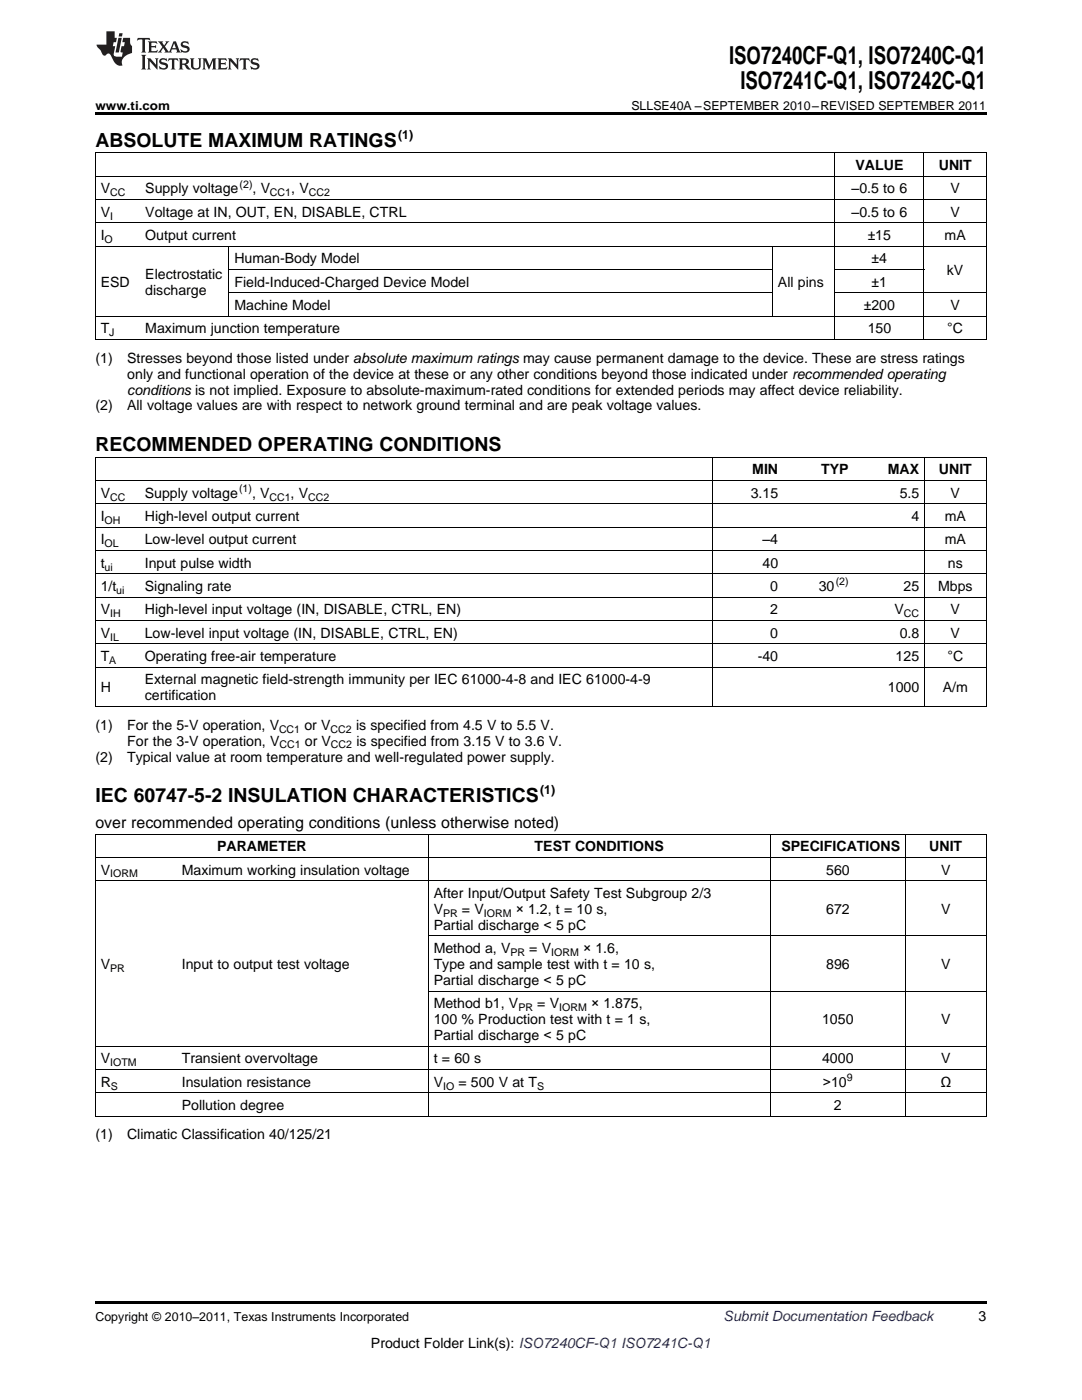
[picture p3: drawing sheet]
<svg xmlns="http://www.w3.org/2000/svg" width="216mm" height="279mm" viewBox="0 0 216 279" stroke-linecap="round" stroke-linejoin="round" font-family="sans-serif">
<defs><g id="words">
<g font-size="4.9">
<text x="145.5" y="12.8">ISO7240CF-Q1, ISO7240C-Q1</text>
<text x="147.7" y="17.8">ISO7241C-Q1, ISO7242C-Q1</text>
</g>
<g font-size="3.9">
<text x="19" y="29.3">ABSOLUTE MAXIMUM RATINGS</text>
<text x="19" y="90">RECOMMENDED OPERATING CONDITIONS</text>
<text x="19" y="160.1">IEC 60747-5-2 INSULATION CHARACTERISTICS</text>
</g>
<text font-size="3.2" x="19" y="165.2">over recommended operating conditions (unless otherwise noted)</text>
<g font-size="2.8">
<text x="170.7" y="33.9">VALUE</text>
<text x="187.3" y="33.9">UNIT</text>
<text x="20.1" y="38.6">V</text>
<text x="29" y="38.6">Supply voltage</text>
<text x="50.4" y="38.6">, V</text>
<text x="58.1" y="38.6">, V</text>
<text x="169.9" y="38.6">–0.5 to 6</text>
<text x="189.7" y="38.6">V</text>
<text x="20.1" y="43.3">V</text>
<text x="20.1" y="47.9">I</text>
<text x="29" y="43.3">Voltage at IN, OUT, EN, DISABLE, CTRL</text>
<text x="29" y="47.9">Output current</text>
<text x="169.9" y="43.3">–0.5 to 6</text>
<text x="173.1" y="47.9">±15</text>
<text x="188.5" y="47.9">mA</text>
<text x="189.7" y="43.3">V</text>
<text x="46.8" y="52.6">Human-Body Model</text>
<text x="173.9" y="52.6">±4</text>
<text x="20.1" y="57.2">ESD</text>
<text x="29" y="55.6">Electrostatic</text>
<text x="29" y="58.8">discharge</text>
<text x="46.8" y="57.2">Field-Induced-Charged Device Model</text>
<text x="155.2" y="57.2">All pins</text>
<text x="173.9" y="57.2">±1</text>
<text x="188.9" y="54.9">kV</text>
<text x="46.8" y="61.9">Machine Model</text>
<text x="172.4" y="61.9">±200</text>
<text x="189.7" y="61.9">V</text>
<text x="20.1" y="66.5">T</text>
<text x="29" y="66.5">Maximum junction temperature</text>
<text x="173.1" y="66.5">150</text>
<text x="189" y="66.5">°C</text>
<text x="19" y="72.4">(1)</text>
<text x="25.4" y="72.4">Stresses beyond those listed under absolute maximum ratings may cause permanent damage to the device. These are stress ratings</text>
<text x="25.4" y="75.6">only and functional operation of the device at these or any other conditions beyond those indicated under recommended operating</text>
<text x="19" y="81.9">(2)</text>
<text x="25.4" y="81.9">All voltage values are with respect to network ground terminal and are peak voltage values.</text>
<text x="25.4" y="78.7">conditions is not implied. Exposure to absolute-maximum-rated conditions for extended periods may affect device reliability.</text>
<text x="150.1" y="94.7">MIN</text>
<text x="163.9" y="94.7">TYP</text>
<text x="177.2" y="94.7">MAX</text>
<text x="187.4" y="94.7">UNIT</text>
<text x="20.1" y="99.3">V</text>
<text x="28.9" y="99.3">Supply voltage</text>
<text x="50.3" y="99.3">, V</text>
<text x="58" y="99.3">, V</text>
<text x="149.8" y="99.3">3.15</text>
<text x="179.5" y="99.3">5.5</text>
<text x="189.7" y="99.3">V</text>
<text x="20.1" y="104">I</text>
<text x="28.9" y="104">High-level output current</text>
<text x="181.9" y="104">4</text>
<text x="188.5" y="104">mA</text>
<text x="20.1" y="108.7">I</text>
<text x="20.1" y="113.3">t</text>
<text x="28.9" y="108.7">Low-level output current</text>
<text x="28.9" y="113.3">Input pulse width</text>
<text x="152.2" y="108.7">–4</text>
<text x="152.2" y="113.3">40</text>
<text x="188.5" y="108.7">mA</text>
<text x="189.2" y="113.3">ns</text>
<text x="20.1" y="118">1/t</text>
<text x="28.9" y="118">Signaling rate</text>
<text x="153.7" y="118">0</text>
<text x="163.4" y="118">30</text>
<text x="180.3" y="118">25</text>
<text x="187.2" y="118">Mbps</text>
<text x="20.1" y="122.6">V</text>
<text x="28.9" y="122.6">High-level input voltage (IN, DISABLE, CTRL, EN)</text>
<text x="153.7" y="122.6">2</text>
<text x="178.5" y="122.6">V</text>
<text x="189.7" y="122.6">V</text>
<text x="20.1" y="127.3">V</text>
<text x="20.1" y="131.9">T</text>
<text x="28.9" y="127.3">Low-level input voltage (IN, DISABLE, CTRL, EN)</text>
<text x="28.9" y="131.9">Operating free-air temperature</text>
<text x="151.2" y="131.9">-40</text>
<text x="153.7" y="127.3">0</text>
<text x="178.7" y="131.9">125</text>
<text x="179.5" y="127.3">0.8</text>
<text x="189.1" y="131.9">°C</text>
<text x="189.7" y="127.3">V</text>
<text x="28.9" y="136.6">External magnetic field-strength immunity per IEC 61000-4-8 and IEC 61000-4-9</text>
<text x="20.1" y="138.2">H</text>
<text x="28.9" y="139.8">certification</text>
<text x="177.2" y="138.2">1000</text>
<text x="188.1" y="138.2">A/m</text>
<text x="19" y="145.6">(1)</text>
<text x="25.4" y="145.6">For the 5-V operation, V</text>
<text x="25.4" y="148.8">For the 3-V operation, V</text>
<text x="60.8" y="145.6">or V</text>
<text x="60.8" y="148.8">or V</text>
<text x="71.1" y="145.6">is specified from 4.5 V to 5.5 V.</text>
<text x="71.1" y="148.8">is specified from 3.15 V to 3.6 V.</text>
<text x="19" y="152">(2)</text>
<text x="25.4" y="152">Typical value at room temperature and well-regulated power supply.</text>
<text x="43.3" y="169.9">PARAMETER</text>
<text x="106.7" y="169.9">TEST CONDITIONS</text>
<text x="155.9" y="169.9">SPECIFICATIONS</text>
<text x="185.4" y="169.9">UNIT</text>
<text x="20.1" y="174.6">V</text>
<text x="36.3" y="174.6">Maximum working insulation voltage</text>
<text x="86.5" y="179.2">After Input/Output Safety Test Subgroup 2/3</text>
<text x="164.9" y="174.6">560</text>
<text x="187.8" y="174.6">V</text>
<text x="86.5" y="182.4">V</text>
<text x="86.5" y="185.6">Partial discharge &lt; 5 pC</text>
<text x="92.2" y="182.4">= V</text>
<text x="102.9" y="182.4">× 1.2, t = 10 s,</text>
<text x="164.9" y="182.4">672</text>
<text x="187.8" y="182.4">V</text>
<text x="86.5" y="190.2">Method a, V</text>
<text x="105.6" y="190.2">= V</text>
<text x="116.3" y="190.2">× 1.6,</text>
<text x="20.1" y="193.4">V</text>
<text x="36.3" y="193.4">Input to output test voltage</text>
<text x="86.5" y="193.4">Type and sample test with t = 10 s,</text>
<text x="86.5" y="196.6">Partial discharge &lt; 5 pC</text>
<text x="164.9" y="193.4">896</text>
<text x="187.8" y="193.4">V</text>
<text x="86.5" y="201.2">Method b1, V</text>
<text x="107.2" y="201.2">= V</text>
<text x="117.9" y="201.2">× 1.875,</text>
<text x="86.5" y="204.4">100 % Production test with t = 1 s,</text>
<text x="86.5" y="207.6">Partial discharge &lt; 5 pC</text>
<text x="164" y="204.4">1050</text>
<text x="187.8" y="204.4">V</text>
<text x="20.1" y="212.2">V</text>
<text x="36.3" y="212.2">Transient overvoltage</text>
<text x="86.5" y="212.2">t = 60 s</text>
<text x="164" y="212.2">4000</text>
<text x="187.8" y="212.2">V</text>
<text x="20.1" y="216.9">R</text>
<text x="36.3" y="216.9">Insulation resistance</text>
<text x="36.3" y="221.5">Pollution degree</text>
<text x="86.5" y="216.9">V</text>
<text x="91.5" y="216.9">= 500 V at T</text>
<text x="164.2" y="216.9">&gt;10</text>
<text x="166.4" y="221.5">2</text>
<text x="187.6" y="216.9">Ω</text>
<text x="19" y="227.4">(1)</text>
<text x="25.4" y="227.4">Climatic Classification 40/125/21</text>
<text x="195.3" y="263.6">3</text>
<text x="74" y="269">Product Folder Link(s): ISO7240CF-Q1 ISO7241C-Q1</text>
</g>
<text font-size="2.8" fill="#0000c8" x="144.4" y="263.6">Submit Documentation Feedback</text>
<g font-size="2.5">
<text x="19" y="21.9">www.ti.com</text>
<text x="126" y="21.9">SLLSE40A –SEPTEMBER 2010–REVISED SEPTEMBER 2011</text>
<text x="79.4" y="27.7">(1)</text>
<text x="107.8" y="158.5">(1)</text>
<text x="19" y="263.6">Copyright © 2010–2011, Texas Instruments Incorporated</text>
</g>
<g font-size="2.1">
<text x="22" y="39.2">CC</text>
<text x="47.8" y="37.5">(2)</text>
<text x="53.9" y="39.2">CC1</text>
<text x="61.6" y="39.2">CC2</text>
<text x="22" y="43.8">I</text>
<text x="20.9" y="48.5">O</text>
<text x="21.8" y="67.1">J</text>
<text x="22" y="99.9">CC</text>
<text x="47.7" y="98.2">(1)</text>
<text x="53.8" y="99.9">CC1</text>
<text x="61.5" y="99.9">CC2</text>
<text x="20.9" y="104.6">OH</text>
<text x="20.9" y="109.2">OL</text>
<text x="20.9" y="113.9">ui</text>
<text x="23.2" y="118.5">ui</text>
<text x="166.8" y="116.8">(2)</text>
<text x="22" y="123.2">IH</text>
<text x="180.4" y="123.2">CC</text>
<text x="22" y="127.8">IL</text>
<text x="21.8" y="132.5">A</text>
<text x="55.7" y="146.2">CC1</text>
<text x="55.7" y="149.4">CC1</text>
<text x="66" y="146.2">CC2</text>
<text x="66" y="149.4">CC2</text>
<text x="22" y="175.1">IORM</text>
<text x="88.4" y="183">PR</text>
<text x="96.6" y="183">IORM</text>
<text x="101.8" y="190.8">PR</text>
<text x="110" y="190.8">IORM</text>
<text x="22" y="194">PR</text>
<text x="103.4" y="201.8">PR</text>
<text x="111.6" y="201.8">IORM</text>
<text x="22" y="212.8">IOTM</text>
<text x="168.9" y="215.8">9</text>
<text x="22.1" y="217.5">S</text>
<text x="88.4" y="217.5">IO</text>
<text x="107.2" y="217.5">S</text>
</g>
</g></defs>
<g fill="#231f20">
<path d="M27.5 7.6l-.1 .5 .4-.2h.6v.1v2.1l-.2 .4h1l-.3-.4v-2.1l.1-.1h.5l.5 .2-.2-.5zM29.5 8.3l.2 .3v1.5l-.2 .4h1.8l.2-.6a1.04 1.04 0 0 1-1.3 .2v-.7h.6l.3 .2v-.6l-.3 .2h-.6v-.6l.8-.1 .4 .3-.2-.5zM31.5 8.3l.9 1.1-.9 1.1h.8l-.2-.2 .5-.7 .4 .7-.2 .2h1.5l-.1-.2 .1-.4h.9l.1 .4-.2 .2h1l-.3-.3-.7-1.9h-.5l-.9 2-.8-1 .9-1h-.8l.1 .3-.3 .5-.4-.6 .2-.2zM34.7 8.6l.4 1h-.7zM36.3 8.4a.63 .63 0 0 0-.2 .7 .63 .63 0 0 0 .6 .4l.6 .2 .1 .2a.75 .75 0 0 1-.7 .4 .75 .75 0 0 1-.6-.5l.1 .7 .1-.1a1.11 1.11 0 0 0 1.5-.6 1.13 1.13 0 0 0-1.2-.8l-.1-.4a1.04 1.04 0 0 1 1.2 .2l-.2-.5-.1 .1-.5-.2zM28.2 10.9l.2 .4v2.2l-.2 .4h1l-.3-.4v-2.2l.3-.4zM29.3 11.6l.3 .4v1.5l-.3 .4h.8l-.2-.4v-1.3l1.5 1.7v-1.9l.2-.4h-.7l.2 .4v.9l-1.1-1.3zM32 11.8a.62 .62 0 0 0-.2 .7 .62 .62 0 0 0 .6 .4l.6 .1 .1 .3a.76 .76 0 0 1-.7 .3 .76 .76 0 0 1-.6-.4l.1 .7 .1-.1a1.11 1.11 0 0 0 1.5-.6 1.13 1.13 0 0 0-1.2-.8l-.1-.4a1.04 1.04 0 0 1 1.2 .2l-.2-.6-.1 .1-.5-.1zM33.7 11.6l-.2 .6a.61 .61 0 0 1 .8-.3v1.6l-.2 .4h.9l-.2-.4v-1.6a.63 .63 0 0 1 .8 .3l-.2-.6zM35.6 11.6l.3 .4v1.5l-.3 .4h1l-.2-.2v-.8l.5 .2a.76 .76 0 0 0 1.2 .7l-1-1a.58 .58 0 0 0 .6-.5 .58 .58 0 0 0-.5-.6zM36.4 11.9h.1a.45 .45 0 0 1 .5 .1 .45 .45 0 0 1 .1 .5l-.7 .2zM37.9 11.6l.2 .2a2.17 2.17 0 0 0 .3 1.9 .99 .99 0 0 0 1.6-.6v-1.1l.2-.4h-.7l.2 .2a1.92 1.92 0 0 1-.2 1.8 .6 .6 0 0 1-.9-.5v-1.1l.2-.4zM40.4 11.6l.2 .4v1.5l-.2 .4h.7l-.2-.4v-1.4l.8 1.8 .8-1.8v1.4l-.2 .4h.9l-.2-.4v-1.5l.2-.4h-.8l-.6 1.5-.6-1.5zM43.4 11.6l.2 .4v1.5l-.2 .4h1.8l.2-.6a1.04 1.04 0 0 1-1.3 .1v-.6h.5l.4 .2v-.6l-.4 .2h-.5v-.7h.8l.3 .3-.1-.6zM45.5 11.6l.2 .4v1.5l-.2 .4h.7l-.2-.4v-1.3l1.5 1.7v-1.9l.2-.4h-.7l.2 .4v.9l-1.1-1.3zM47.9 11.6l-.1 .6a.61 .61 0 0 1 .8-.3v1.6l-.3 .4h1l-.3-.4 .1-1.6a.63 .63 0 0 1 .7 .3l-.1-.6zM50.2 11.8a.62 .62 0 0 0-.2 .7 .62 .62 0 0 0 .6 .4l.6 .1 .2 .3a.76 .76 0 0 1-.8 .3 .76 .76 0 0 1-.6-.4l.1 .7 .2-.1a1.11 1.11 0 0 0 1.5-.6 1.13 1.13 0 0 0-1.3-.8l-.1-.4a1.04 1.04 0 0 1 1.2 .2l-.1-.6-.2 .1-.5-.1z"/>
<path d="M21.2 6.3v2.6h-1.9l.1 .4 .7 .9a.91 .91 0 0 0 1 .8 .56 .56 0 0 1 .5-.3 .56 .56 0 0 1 .5 .3l.4 .8a1.53 1.53 0 0 0 1.9 1.2 1.54 1.54 0 0 1 1-2.1l.9-.3v-1.4a1.52 1.52 0 0 1-.3-1.6h-1.4l-.2 .8h.5l-.2 .8h-.4l-.2 1v.2l.4 .1-.2 .8a1.93 1.93 0 0 1-1.6-.3l.3-1.8h-.5l.2-.8h.4l.2-.8h-.4v-1.3zM23.6 7.6l-.6 2.9h.7l.6-2.9zM23.8 6.6l-.1 .7h.6l.2-.7z"/>
</g>
<path d="M19 22.5h177.8v.5h-177.8zM19 259.7h177.8v.5h-177.8z" fill="#000"/>
<g fill="none" stroke="#000" stroke-width=".2">
<path d="M19 39.8h177.8M19 35.2h177.8M19 30.5h177.8M19.1 30.6v37.2M166.6 30.6v37.2M184.3 30.6v37.2M196.8 30.6v37.2M19 49.1h177.8M19 44.5h177.8M45.7 49.2v13.9M45.7 58.4h108.5M45.7 53.8h108.5"/>
<path d="M154.1 49.2v13.9M166.6 58.4h30.2M166.6 53.8h17.8M19 67.8h177.8M19 63.1h177.8M19 95.9h177.8M19 91.2h177.8M19.1 91.3v49.7M142.2 91.3v49.7M184.4 91.3v49.7M196.8 91.3v49.7M19 119.2h177.8"/>
<path d="M19 114.5h177.8M19 109.9h177.8M19 105.2h177.8M19 100.6h177.8M19 133.2h177.8M19 128.5h177.8M19 123.8h177.8M19 141h177.8M19 175.8h177.8M19 171.1h177.8M19 166.5h177.8M19.1 166.5v56.3"/>
<path d="M85.4 166.5v56.3M153.7 166.5v56.3M180.6 166.5v56.3M196.8 166.5v56.3M85.5 197.8h111.3M85.5 186.8h111.3M19 218.1h177.8M19 213.4h177.8M19 208.8h177.8M19 222.8h177.8"/>
</g>
<use href="#words"/>
</svg>
